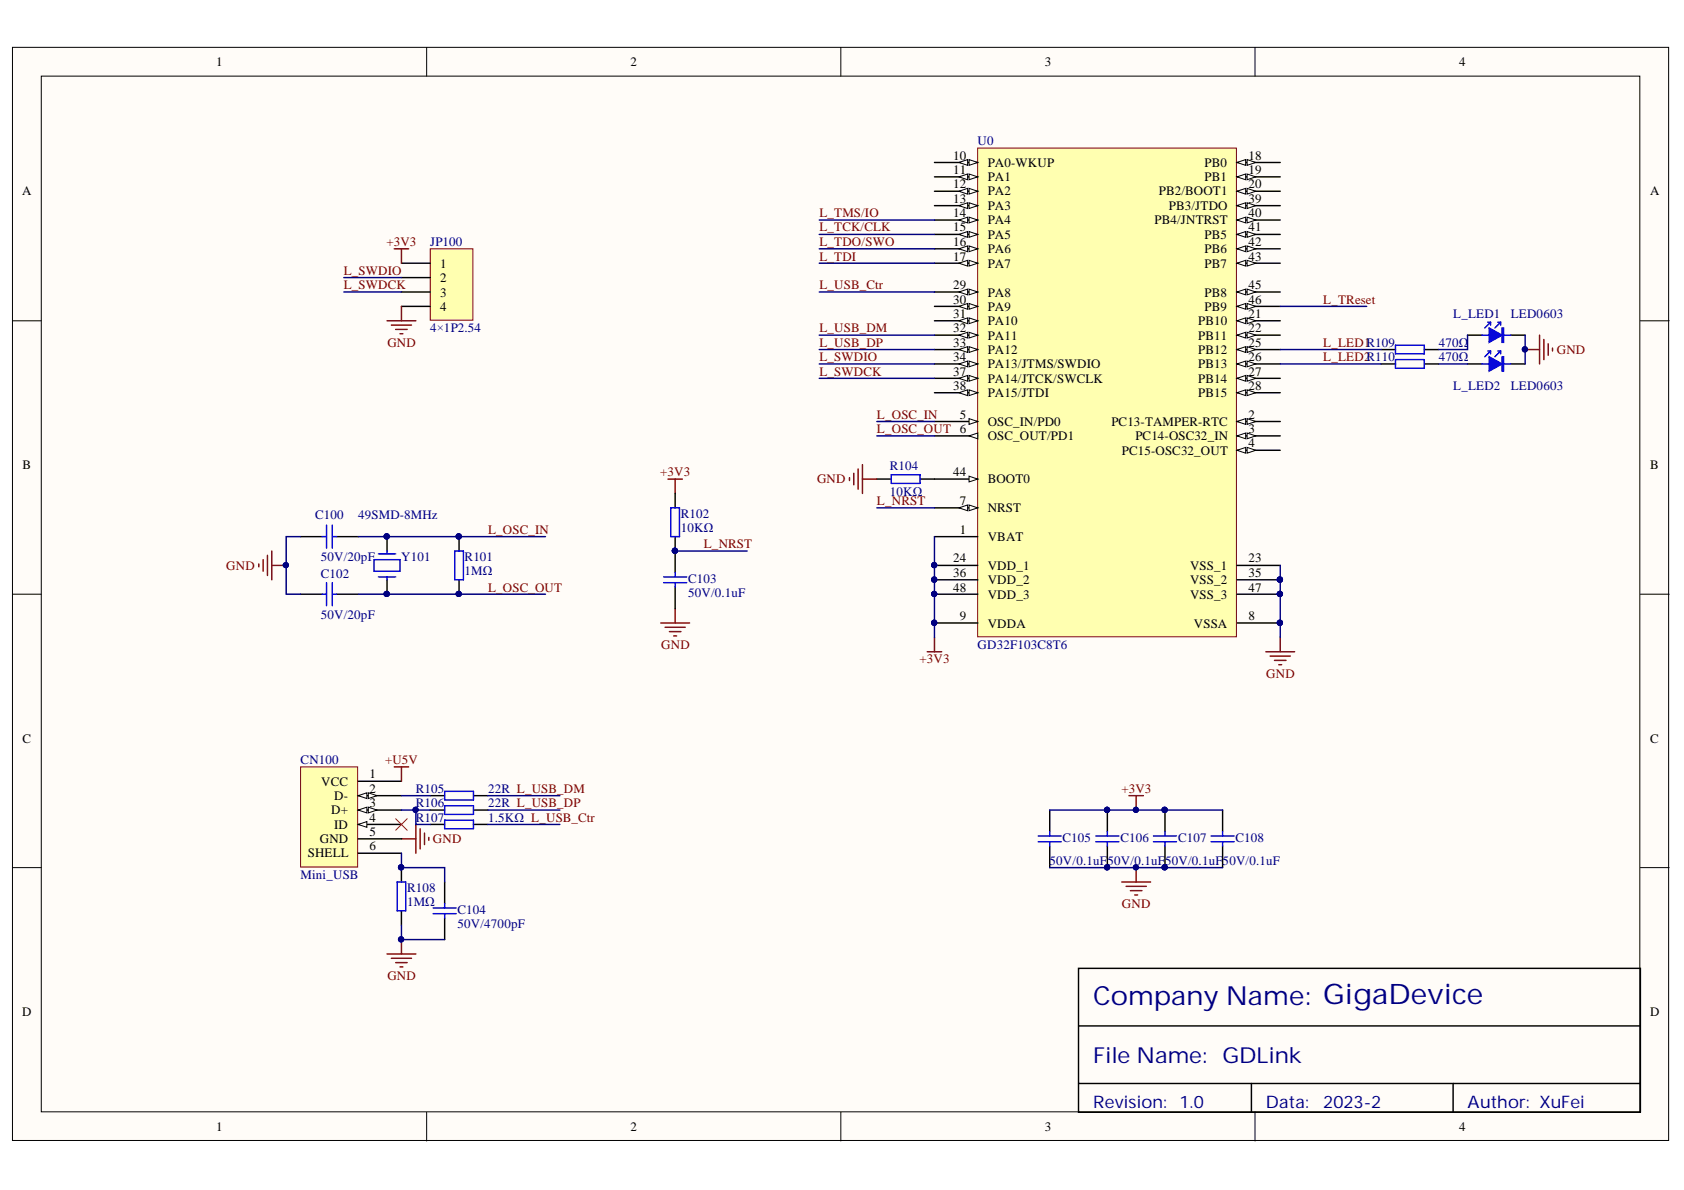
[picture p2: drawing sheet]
<svg xmlns="http://www.w3.org/2000/svg" width="297mm" height="210mm" viewBox="0 0 297 210" stroke-linecap="round" stroke-linejoin="round" font-family="sans-serif">
<defs><g id="words">
<text font-size="4.6" fill="#000080" x="192.8" y="177.2">Company Name: GigaDevice</text>
<text font-size="3.9" fill="#000080" x="192.8" y="187.6">File Name: GDLink</text>
<g font-size="3" fill="#000080">
<text x="192.8" y="195.4">Revision:</text>
<text x="208" y="195.4">1.0</text>
<text x="223.3" y="195.4">Data:</text>
<text x="233.4" y="195.4">2023-2</text>
<text x="258.9" y="195.4">Author: XuFei</text>
</g>
<g font-size="2.3">
<text x="38.1" y="11.7">1</text>
<text x="111.2" y="11.7">2</text>
<text x="184.3" y="11.7">3</text>
<text x="257.4" y="11.7">4</text>
<text x="168.1" y="28.1">10</text>
<text x="174.2" y="29.4">PA0-WKUP</text>
<text x="212.4" y="29.4">PB0</text>
<text x="220.2" y="28.1">18</text>
<text x="3.9" y="34.5">A</text>
<text x="168.1" y="30.7">11</text>
<text x="168.1" y="33.2">12</text>
<text x="168.1" y="35.7">13</text>
<text x="174.2" y="31.9">PA1</text>
<text x="174.2" y="34.5">PA2</text>
<text x="204.4" y="34.5">PB2/BOOT1</text>
<text x="212.4" y="31.9">PB1</text>
<text x="220.2" y="30.7">19</text>
<text x="220.2" y="33.2">20</text>
<text x="220.2" y="35.7">39</text>
<text x="291.1" y="34.5">A</text>
<text x="168.1" y="38.3">14</text>
<text x="168.1" y="40.8">15</text>
<text x="174.2" y="37">PA3</text>
<text x="174.2" y="39.5">PA4</text>
<text x="203.6" y="39.5">PB4/JNTRST</text>
<text x="206.2" y="37">PB3/JTDO</text>
<text x="220.2" y="38.3">40</text>
<text x="220.2" y="40.8">41</text>
<text x="77.6" y="47.2">1</text>
<text x="168.1" y="43.4">16</text>
<text x="168.1" y="46">17</text>
<text x="174.2" y="42.1">PA5</text>
<text x="174.2" y="44.7">PA6</text>
<text x="174.2" y="47.2">PA7</text>
<text x="212.4" y="42.1">PB5</text>
<text x="212.4" y="44.7">PB6</text>
<text x="212.4" y="47.2">PB7</text>
<text x="220.2" y="43.4">42</text>
<text x="220.2" y="46">43</text>
<text x="77.6" y="49.8">2</text>
<text x="77.6" y="52.3">3</text>
<text x="168.1" y="51">29</text>
<text x="168.1" y="53.6">30</text>
<text x="174.2" y="52.3">PA8</text>
<text x="212.4" y="52.3">PB8</text>
<text x="220.2" y="51">45</text>
<text x="220.2" y="53.6">46</text>
<text x="77.6" y="54.8">4</text>
<text x="168.1" y="56.1">31</text>
<text x="168.1" y="58.6">32</text>
<text x="174.2" y="54.8">PA9</text>
<text x="174.2" y="57.4">PA10</text>
<text x="174.2" y="59.9">PA11</text>
<text x="211.3" y="57.4">PB10</text>
<text x="211.3" y="59.9">PB11</text>
<text x="212.4" y="54.8">PB9</text>
<text x="220.2" y="56.1">21</text>
<text x="220.2" y="58.6">22</text>
<text x="168.1" y="61.2">33</text>
<text x="168.1" y="63.7">34</text>
<text x="174.2" y="62.4">PA12</text>
<text x="174.2" y="65">PA13/JTMS/SWDIO</text>
<text x="211.3" y="62.4">PB12</text>
<text x="211.3" y="65">PB13</text>
<text x="220.2" y="61.2">25</text>
<text x="220.2" y="63.7">26</text>
<text x="168.1" y="66.2">37</text>
<text x="168.1" y="68.8">38</text>
<text x="174.2" y="67.5">PA14/JTCK/SWCLK</text>
<text x="174.2" y="70.1">PA15/JTDI</text>
<text x="211.3" y="67.5">PB14</text>
<text x="211.3" y="70.1">PB15</text>
<text x="220.2" y="66.2">27</text>
<text x="220.2" y="68.8">28</text>
<text x="169.3" y="73.9">5</text>
<text x="174.2" y="75.1">OSC_IN/PD0</text>
<text x="174.2" y="77.7">OSC_OUT/PD1</text>
<text x="196" y="75.1">PC13-TAMPER-RTC</text>
<text x="200.3" y="77.7">PC14-OSC32_IN</text>
<text x="220.2" y="73.9">2</text>
<text x="220.2" y="76.4">3</text>
<text x="4" y="82.7">B</text>
<text x="168.1" y="84">44</text>
<text x="197.9" y="80.2">PC15-OSC32_OUT</text>
<text x="220.2" y="78.9">4</text>
<text x="291.1" y="82.7">B</text>
<text x="169.3" y="89.1">7</text>
<text x="174.2" y="85.3">BOOT0</text>
<text x="169.3" y="94.1">1</text>
<text x="174.2" y="90.3">NRST</text>
<text x="174.2" y="95.4">VBAT</text>
<text x="168.1" y="99.2">24</text>
<text x="168.1" y="101.7">36</text>
<text x="174.2" y="100.5">VDD_1</text>
<text x="209.9" y="100.5">VSS_1</text>
<text x="220.2" y="99.2">23</text>
<text x="220.2" y="101.7">35</text>
<text x="168.1" y="104.4">48</text>
<text x="174.2" y="103">VDD_2</text>
<text x="174.2" y="105.6">VDD_3</text>
<text x="209.9" y="103">VSS_2</text>
<text x="209.9" y="105.6">VSS_3</text>
<text x="220.2" y="104.4">47</text>
<text x="169.3" y="109.4">9</text>
<text x="174.2" y="110.7">VDDA</text>
<text x="210.6" y="110.7">VSSA</text>
<text x="220.2" y="109.4">8</text>
<text x="4" y="131">C</text>
<text x="291.1" y="131">C</text>
<text x="65.2" y="137.3">1</text>
<text x="56.7" y="138.6">VCC</text>
<text x="58.4" y="143.6">D+</text>
<text x="58.9" y="141.1">D-</text>
<text x="65.2" y="139.8">2</text>
<text x="65.2" y="142.4">3</text>
<text x="56.4" y="148.7">GND</text>
<text x="58.9" y="146.2">ID</text>
<text x="65.2" y="144.9">4</text>
<text x="65.2" y="147.4">5</text>
<text x="65.2" y="150">6</text>
<text x="54.3" y="151.2">SHELL</text>
<text x="3.9" y="179.2">D</text>
<text x="291.1" y="179.2">D</text>
<text x="38.1" y="199.5">1</text>
<text x="111.2" y="199.5">2</text>
<text x="184.3" y="199.5">3</text>
<text x="257.4" y="199.5">4</text>
</g>
<g font-size="2.3" fill="#000080">
<text x="172.4" y="25.6">U0</text>
<text x="75.9" y="43.4">JP100</text>
<text x="75.9" y="58.6">4×1P2.54</text>
<text x="256.3" y="56.1">L_LED1</text>
<text x="266.5" y="56.1">LED0603</text>
<text x="253.8" y="61.2">470Ω</text>
<text x="253.8" y="63.7">470Ω</text>
<text x="256.3" y="68.8">L_LED2</text>
<text x="266.5" y="68.8">LED0603</text>
<text x="157" y="83">R104</text>
<text x="157" y="87.5">10KΩ</text>
<text x="55.6" y="91.6">C100</text>
<text x="63.2" y="91.6">49SMD-8MHz</text>
<text x="120.1" y="91.3">R102</text>
<text x="120.1" y="93.9">10KΩ</text>
<text x="56.6" y="98.9">50V/20pF</text>
<text x="56.6" y="102">C102</text>
<text x="70.8" y="98.9">Y101</text>
<text x="82" y="98.9">R101</text>
<text x="82" y="101.5">1MΩ</text>
<text x="121.4" y="102.7">C103</text>
<text x="121.4" y="105.4">50V/0.1uF</text>
<text x="56.6" y="109.2">50V/20pF</text>
<text x="172.4" y="114.5">GD32F103C8T6</text>
<text x="53" y="134.8">CN100</text>
<text x="73.3" y="139.8">R105</text>
<text x="73.3" y="142.4">R106</text>
<text x="86.1" y="139.8">22R L_USB_DM</text>
<text x="86.1" y="142.4">22R L_USB_DP</text>
<text x="73.3" y="144.9">R107</text>
<text x="86.1" y="144.9">1.5KΩ L_USB_Ctr</text>
<text x="187.4" y="148.5">C105</text>
<text x="197.6" y="148.5">C106</text>
<text x="207.8" y="148.5">C107</text>
<text x="217.9" y="148.5">C108</text>
<text x="53" y="155.1">Mini_USB</text>
<text x="185.1" y="152.5">50V/0.1uF</text>
<text x="195.4" y="152.5">50V/0.1uF</text>
<text x="205.5" y="152.5">50V/0.1uF</text>
<text x="215.7" y="152.5">50V/0.1uF</text>
<text x="71.8" y="157.3">R108</text>
<text x="71.8" y="159.9">1MΩ</text>
<text x="80.7" y="161.1">C104</text>
<text x="80.7" y="163.8">50V/4700pF</text>
</g>
<g font-size="2.3" fill="#800000">
<text x="144.5" y="38.3">L_TMS/IO</text>
<text x="144.5" y="40.8">L_TCK/CLK</text>
<text x="68.2" y="43.4">+3V3</text>
<text x="144.5" y="46">L_TDI</text>
<text x="144.5" y="43.4">L_TDO/SWO</text>
<text x="60.6" y="48.5">L_SWDIO</text>
<text x="60.6" y="51">L_SWDCK</text>
<text x="144.5" y="51">L_USB_Ctr</text>
<text x="233.4" y="53.6">L_TReset</text>
<text x="144.5" y="58.6">L_USB_DM</text>
<text x="68.3" y="61.2">GND</text>
<text x="144.5" y="63.7">L_SWDIO</text>
<text x="144.5" y="61.2">L_USB_DP</text>
<text x="233.4" y="61.2">L_LED1R109</text>
<text x="233.4" y="63.7">L_LED2R110</text>
<text x="274.6" y="62.4">GND</text>
<text x="144.5" y="66.2">L_SWDCK</text>
<text x="154.7" y="73.9">L_OSC_IN</text>
<text x="154.7" y="76.4">L_OSC_OUT 6</text>
<text x="116.5" y="84">+3V3</text>
<text x="144.1" y="85.3">GND</text>
<text x="154.7" y="89.1">L_NRST</text>
<text x="86.1" y="94.1">L_OSC_IN</text>
<text x="39.9" y="100.5">GND</text>
<text x="124.2" y="96.7">L_NRST</text>
<text x="86.1" y="104.4">L_OSC_OUT</text>
<text x="116.6" y="114.5">GND</text>
<text x="162.2" y="117">+3V3</text>
<text x="223.4" y="119.6">GND</text>
<text x="67.9" y="134.8">+U5V</text>
<text x="197.8" y="139.8">+3V3</text>
<text x="76.4" y="148.7">GND</text>
<text x="197.9" y="160.1">GND</text>
<text x="68.3" y="172.9">GND</text>
</g>
</g></defs>
<g fill="#fffcf8" stroke="#000" stroke-width=".18">
<path d="M2.2 8.4h292.1v192.8h-292.1z"/>
<path d="M7.3 13.4h281.9v182.7h-281.9z"/>
</g>
<path d="M75.3 8.4v5M148.3 8.4v5M221.4 8.4v5M2.2 56.6h5.1M289.3 56.6h5.1M2.2 104.8h5.1M289.3 104.8h5.1M2.2 153h5.1M289.3 153h5.1M75.3 196.2v5.1M148.3 196.2v5.1M221.4 196.2v5.1" fill="none" stroke="#000" stroke-width=".18"/>
<g fill="none" stroke="#000" stroke-width=".25">
<path d="M53 94.7h3.8M59.4 94.7h3.8M68.3 94.7v2.5M81 94.7v2.5M119.1 87v2.6M119.1 94.7v6.3M154.7 84.5h2.5M162.3 84.5h2.5M53 104.8h3.8M59.4 104.8h3.8M68.3 102.3v2.5M81 102.3v2.5"/>
<path d="M119.1 103.5v3.8M185.2 142.9v3.8M185.2 149.2v3.8M195.3 142.9v3.8M195.3 149.2v3.8M205.5 142.9v3.8M205.5 149.2v3.8M215.7 142.9v3.8M215.7 149.2v3.8M190.2 170.8h99.1v25.4h-99.1zM190.2 181h99.1M190.2 191.1h99.1"/>
<path d="M220.7 191.1v5.1M256.3 191.1v5.1"/>
</g>
<g fill="none" stroke="#00f" stroke-width=".25">
<path d="M56.8 94.7h.8M57.6 92.6v4.1M58.6 94.7h.8M58.6 92.6v4.1M66 98.7h4.6v2h-4.6zM66.7 97.7h3.1M68.3 97.2v.5M80.2 97.2h1.5v5.1h-1.5zM118.3 89.6h1.6v5.1h-1.6zM157.2 83.7h5.1v1.6h-5.1zM56.8 104.8h.8M57.6 102.8v4"/>
<path d="M58.6 102.8v4M58.6 104.8h.8M66.7 101.8h3.1M68.3 101.8v.5M117.1 101.8h4M117.1 102.8h4M119.1 101v.8M119.1 102.8v.7M183.1 147.5h4.1M183.1 148.5h4.1M185.2 146.7v.8M185.2 148.5v.7"/>
<path d="M193.3 147.5h4.1M193.3 148.5h4.1M195.3 146.7v.8M195.3 148.5v.7M203.5 147.5h4M203.5 148.5h4M205.5 146.7v.8M205.5 148.5v.7M213.6 147.5h4.1M213.6 148.5h4.1M215.7 146.7v.8M215.7 148.5v.7"/>
</g>
<g fill="#000080" stroke="#000080" stroke-width=".18">
<circle cx="68.2" cy="104.8" r=".46"/>
<circle cx="68.2" cy="94.6" r=".47"/>
<circle cx="50.4" cy="99.7" r=".46"/>
<circle cx="119" cy="97.1" r=".46"/>
<circle cx="195.3" cy="153" r=".46"/>
<circle cx="195.3" cy="142.8" r=".46"/>
<circle cx="205.4" cy="153" r=".46"/>
<circle cx="205.4" cy="142.8" r=".47"/>
<circle cx="80.9" cy="104.8" r=".46"/>
<circle cx="80.9" cy="94.6" r=".47"/>
<circle cx="200.4" cy="153" r=".46"/>
<circle cx="200.4" cy="142.8" r=".46"/>
</g>
<g fill="none" stroke="#800000" stroke-width=".25">
<path d="M45.7 99.5v.5M46.4 98.7v2M47.2 98v3.5M47.9 97.2v5.1M47.9 99.7h2.6M117.8 84.5h2.6M119.1 84.5v2.5M149.8 84.2v.6M150.6 83.5v2M151.4 82.7v3.6M152.1 84.5h2.6M152.1 82v5"/>
<path d="M116.5 109.9h5.1M117.3 110.6h3.6M118.1 111.4h2M118.8 112.2h.5M119.1 107.3v2.6M223.3 115h5.1M224 115.7h3.6M224.8 116.5h2M225.6 117.2h.5M225.8 112.4v2.6M197.9 155.6h5M198.6 156.3h3.6"/>
<path d="M199.1 140.3h2.6M199.4 157.1h2M200.2 157.9h.5M200.4 140.3v2.6M200.4 153v2.6"/>
</g>
<path d="M75.9 43.9h7.5v12.6h-7.5z" fill="#ffffb0" stroke="#800000" stroke-width=".18"/>
<path d="M70.8 46.4h5.1M70.8 49h5.1M70.8 51.5h5.1M70.8 54h5.1M258.9 59.1h2.5M266.5 59.1h2.5" fill="none" stroke="#000" stroke-width=".25"/>
<path d="M68.3 56.6h5.1M69 57.3h3.6M69.5 43.9h2.6M69.8 58.1h2M70.6 58.9h.5M70.8 43.9v2.5M70.8 54v2.6M163.6 115h2.5M164.8 112.4v2.6" fill="none" stroke="#800000" stroke-width=".25"/>
<path d="M262.7 57.8l2.3 1.3-2.3 1.3z" fill="#00f"/>
<path d="M261.4 59.1h1.3M262.4 56.8h.5M262.7 57.8l2.3 1.3-2.3 1.3zM262.9 56.8l-1 1M262.9 56.8v.5M264.2 56.8h.5M264.7 56.8l-1 1M264.7 56.8v.5M265 57.8h.2v2.6h-.2zM265.1 57.8v2.6M265.2 59.1h1.3" fill="none" stroke="#00f" stroke-width=".25"/>
<path d="M258.9 64.2h2.5M266.5 64.2h2.5" fill="none" stroke="#000" stroke-width=".25"/>
<path d="M262.7 62.9l2.3 1.3-2.3 1.3z" fill="#00f"/>
<g fill="none" stroke="#00f" stroke-width=".25">
<path d="M246.1 60.9h5.1v1.5h-5.1zM246.1 63.4h5.1v1.6h-5.1zM261.4 64.2h1.3M262.4 61.9h.5M262.7 62.9l2.3 1.3-2.3 1.3zM262.9 61.9l-1 1M262.9 61.9v.5M264.2 61.9h.5M264.7 61.9l-1 1M264.7 61.9v.5M265 62.9h.2v2.6h-.2zM265.1 62.9v2.6"/>
<path d="M265.2 64.2h1.3M78.4 139.6h5.1v1.5h-5.1zM70 155.6h1.6v5.1h-1.6zM78.4 142.1h5.1v1.5h-5.1zM78.4 159.4v.7M76.4 160.1h4.1M76.4 161.2h4.1M78.4 161.2v.7"/>
</g>
<path d="M243.6 61.7h2.5M243.6 64.2h2.5M251.2 61.7h2.6M251.2 64.2h2.6M70.8 153v2.6M75.9 140.3h2.5M75.9 142.9h2.5M78.4 155.6v3.8M83.5 140.3h2.6M83.5 142.9h2.6M70.8 160.7v2.5M78.4 161.9v3.8" fill="none" stroke="#000" stroke-width=".25"/>
<g fill="none" stroke="#800000" stroke-width=".25">
<path d="M271.6 59.1v5.1M272.3 59.9v3.5M269 61.7h2.6M273.1 60.6v2.1M273.8 61.4v.5M70.8 148h2.6M73.4 145.4v5.1M74.1 146.2v3.5M74.9 146.9v2.1M75.6 147.7v.5M68.3 168.3h5.1M69 169h3.6"/>
<path d="M69.8 169.8h2M70.6 170.6h.5M70.8 165.7v2.6"/>
</g>
<g fill="#000080" stroke="#000080" stroke-width=".18">
<circle cx="269" cy="61.6" r=".46"/>
<circle cx="70.8" cy="153" r=".46"/>
<circle cx="70.7" cy="165.7" r=".47"/>
</g>
<path d="M53 135.3h10.1v17.6h-10.1z" fill="#ffffb0" stroke="#800000" stroke-width=".18"/>
<path d="M63.2 137.8h7.6M63.2 140.3h7.6" fill="none" stroke="#000" stroke-width=".25"/>
<path d="M63.2 140.3l1.5-.5v1.1z" fill="#fffcf8"/>
<path d="M63.2 140.3l1.5-.5v1.1z" fill="none" stroke="#000" stroke-width=".18"/>
<path d="M65 139.8l1.5 .5-1.5 .6z" fill="#fffcf8"/>
<path d="M65 139.8l1.5 .5-1.5 .6z" fill="none" stroke="#000" stroke-width=".18"/>
<path d="M63.2 142.9h7.6" fill="none" stroke="#000" stroke-width=".25"/>
<path d="M63.2 142.9l1.5-.5v1z" fill="#fffcf8"/>
<path d="M63.2 142.9l1.5-.5v1z" fill="none" stroke="#000" stroke-width=".18"/>
<path d="M65 142.4l1.5 .5-1.5 .5z" fill="#fffcf8"/>
<path d="M65 142.4l1.5 .5-1.5 .5z" fill="none" stroke="#000" stroke-width=".18"/>
<path d="M63.2 145.4h7.6" fill="none" stroke="#000" stroke-width=".25"/>
<path d="M63.2 145.4l1.5-.5v1z" fill="#fffcf8"/>
<path d="M63.2 145.4l1.5-.5v1z" fill="none" stroke="#000" stroke-width=".18"/>
<path d="M63.2 148h7.6M63.2 150.5h7.6" fill="none" stroke="#000" stroke-width=".25"/>
<path d="M69.8 144.4l2 2M71.8 144.4l-2 2" fill="none" stroke="#f00" stroke-width=".18"/>
<path d="M69.5 135.3h2.6M70.8 135.3v2.5" fill="none" stroke="#800000" stroke-width=".25"/>
<path d="M172.5 26.1h45.6v86.2h-45.6z" fill="#ffffb0" stroke="#800000" stroke-width=".18"/>
<path d="M164.8 84.5h7.7" fill="none" stroke="#000" stroke-width=".25"/>
<path d="M170.9 84l1.6 .5-1.6 .5z" fill="#fffcf8"/>
<path d="M170.9 84l1.6 .5-1.6 .5z" fill="none" stroke="#000" stroke-width=".18"/>
<path d="M164.8 89.6h7.7" fill="none" stroke="#000" stroke-width=".25"/>
<path d="M170.9 89.1l1.6 .5-1.6 .5z" fill="#fffcf8"/>
<path d="M170.9 89.1l1.6 .5-1.6 .5z" fill="none" stroke="#000" stroke-width=".18"/>
<path d="M169.2 89.6l1.5-.5v1z" fill="#fffcf8"/>
<path d="M169.2 89.6l1.5-.5v1z" fill="none" stroke="#000" stroke-width=".18"/>
<path d="M164.8 74.3h7.7" fill="none" stroke="#000" stroke-width=".25"/>
<path d="M170.9 73.8l1.6 .5-1.6 .6z" fill="#fffcf8"/>
<path d="M170.9 73.8l1.6 .5-1.6 .6z" fill="none" stroke="#000" stroke-width=".18"/>
<path d="M164.8 76.9h7.7" fill="none" stroke="#000" stroke-width=".25"/>
<path d="M170.9 76.9l1.6-.5v1z" fill="#fffcf8"/>
<path d="M170.9 76.9l1.6-.5v1z" fill="none" stroke="#000" stroke-width=".18"/>
<path d="M164.8 28.7h7.7" fill="none" stroke="#000" stroke-width=".25"/>
<path d="M170.9 28.2l1.6 .5-1.6 .5z" fill="#fffcf8"/>
<path d="M170.9 28.2l1.6 .5-1.6 .5z" fill="none" stroke="#000" stroke-width=".18"/>
<path d="M169.2 28.7l1.5-.5v1z" fill="#fffcf8"/>
<path d="M169.2 28.7l1.5-.5v1z" fill="none" stroke="#000" stroke-width=".18"/>
<path d="M164.8 31.2h7.7" fill="none" stroke="#000" stroke-width=".25"/>
<path d="M170.9 30.7l1.6 .5-1.6 .5z" fill="#fffcf8"/>
<path d="M170.9 30.7l1.6 .5-1.6 .5z" fill="none" stroke="#000" stroke-width=".18"/>
<path d="M169.2 31.2l1.5-.5v1z" fill="#fffcf8"/>
<path d="M169.2 31.2l1.5-.5v1z" fill="none" stroke="#000" stroke-width=".18"/>
<path d="M164.8 33.7h7.7" fill="none" stroke="#000" stroke-width=".25"/>
<path d="M170.9 33.2l1.6 .5-1.6 .5z" fill="#fffcf8"/>
<path d="M170.9 33.2l1.6 .5-1.6 .5z" fill="none" stroke="#000" stroke-width=".18"/>
<path d="M169.2 33.7l1.5-.5v1z" fill="#fffcf8"/>
<path d="M169.2 33.7l1.5-.5v1z" fill="none" stroke="#000" stroke-width=".18"/>
<path d="M164.8 36.3h7.7" fill="none" stroke="#000" stroke-width=".25"/>
<path d="M170.9 35.8l1.6 .5-1.6 .5z" fill="#fffcf8"/>
<path d="M170.9 35.8l1.6 .5-1.6 .5z" fill="none" stroke="#000" stroke-width=".18"/>
<path d="M169.2 36.3l1.5-.5v1z" fill="#fffcf8"/>
<path d="M169.2 36.3l1.5-.5v1z" fill="none" stroke="#000" stroke-width=".18"/>
<path d="M164.8 38.8h7.7" fill="none" stroke="#000" stroke-width=".25"/>
<path d="M170.9 38.3l1.6 .5-1.6 .5z" fill="#fffcf8"/>
<path d="M170.9 38.3l1.6 .5-1.6 .5z" fill="none" stroke="#000" stroke-width=".18"/>
<path d="M169.2 38.8l1.5-.5v1z" fill="#fffcf8"/>
<path d="M169.2 38.8l1.5-.5v1z" fill="none" stroke="#000" stroke-width=".18"/>
<path d="M164.8 41.4h7.7" fill="none" stroke="#000" stroke-width=".25"/>
<path d="M170.9 40.8l1.6 .6-1.6 .5z" fill="#fffcf8"/>
<path d="M170.9 40.8l1.6 .6-1.6 .5z" fill="none" stroke="#000" stroke-width=".18"/>
<path d="M169.2 41.4l1.5-.6v1.1z" fill="#fffcf8"/>
<path d="M169.2 41.4l1.5-.6v1.1z" fill="none" stroke="#000" stroke-width=".18"/>
<path d="M164.8 43.9h7.7" fill="none" stroke="#000" stroke-width=".25"/>
<path d="M170.9 43.4l1.6 .5-1.6 .5z" fill="#fffcf8"/>
<path d="M170.9 43.4l1.6 .5-1.6 .5z" fill="none" stroke="#000" stroke-width=".18"/>
<path d="M169.2 43.9l1.5-.5v1z" fill="#fffcf8"/>
<path d="M169.2 43.9l1.5-.5v1z" fill="none" stroke="#000" stroke-width=".18"/>
<path d="M164.8 46.4h7.7" fill="none" stroke="#000" stroke-width=".25"/>
<path d="M170.9 45.9l1.6 .5-1.6 .5z" fill="#fffcf8"/>
<path d="M170.9 45.9l1.6 .5-1.6 .5z" fill="none" stroke="#000" stroke-width=".18"/>
<path d="M169.2 46.4l1.5-.5v1z" fill="#fffcf8"/>
<path d="M169.2 46.4l1.5-.5v1z" fill="none" stroke="#000" stroke-width=".18"/>
<path d="M164.8 51.5h7.7" fill="none" stroke="#000" stroke-width=".25"/>
<path d="M170.9 51l1.6 .5-1.6 .5z" fill="#fffcf8"/>
<path d="M170.9 51l1.6 .5-1.6 .5z" fill="none" stroke="#000" stroke-width=".18"/>
<path d="M169.2 51.5l1.5-.5v1z" fill="#fffcf8"/>
<path d="M169.2 51.5l1.5-.5v1z" fill="none" stroke="#000" stroke-width=".18"/>
<path d="M164.8 54h7.7" fill="none" stroke="#000" stroke-width=".25"/>
<path d="M170.9 53.5l1.6 .5-1.6 .5z" fill="#fffcf8"/>
<path d="M170.9 53.5l1.6 .5-1.6 .5z" fill="none" stroke="#000" stroke-width=".18"/>
<path d="M169.2 54l1.5-.5v1z" fill="#fffcf8"/>
<path d="M169.2 54l1.5-.5v1z" fill="none" stroke="#000" stroke-width=".18"/>
<path d="M164.8 56.6h7.7" fill="none" stroke="#000" stroke-width=".25"/>
<path d="M170.9 56.1l1.6 .5-1.6 .5z" fill="#fffcf8"/>
<path d="M170.9 56.1l1.6 .5-1.6 .5z" fill="none" stroke="#000" stroke-width=".18"/>
<path d="M169.2 56.6l1.5-.5v1z" fill="#fffcf8"/>
<path d="M169.2 56.6l1.5-.5v1z" fill="none" stroke="#000" stroke-width=".18"/>
<path d="M164.8 59.1h7.7" fill="none" stroke="#000" stroke-width=".25"/>
<path d="M170.9 58.6l1.6 .5-1.6 .5z" fill="#fffcf8"/>
<path d="M170.9 58.6l1.6 .5-1.6 .5z" fill="none" stroke="#000" stroke-width=".18"/>
<path d="M169.2 59.1l1.5-.5v1z" fill="#fffcf8"/>
<path d="M169.2 59.1l1.5-.5v1z" fill="none" stroke="#000" stroke-width=".18"/>
<path d="M164.8 61.7h7.7" fill="none" stroke="#000" stroke-width=".25"/>
<path d="M170.9 61.1l1.6 .6-1.6 .5z" fill="#fffcf8"/>
<path d="M170.9 61.1l1.6 .6-1.6 .5z" fill="none" stroke="#000" stroke-width=".18"/>
<path d="M169.2 61.7l1.5-.6v1.1z" fill="#fffcf8"/>
<path d="M169.2 61.7l1.5-.6v1.1z" fill="none" stroke="#000" stroke-width=".18"/>
<path d="M164.8 64.2h7.7" fill="none" stroke="#000" stroke-width=".25"/>
<path d="M170.9 63.7l1.6 .5-1.6 .5z" fill="#fffcf8"/>
<path d="M170.9 63.7l1.6 .5-1.6 .5z" fill="none" stroke="#000" stroke-width=".18"/>
<path d="M169.2 64.2l1.5-.5v1z" fill="#fffcf8"/>
<path d="M169.2 64.2l1.5-.5v1z" fill="none" stroke="#000" stroke-width=".18"/>
<path d="M164.8 66.7h7.7" fill="none" stroke="#000" stroke-width=".25"/>
<path d="M170.9 66.2l1.6 .5-1.6 .5z" fill="#fffcf8"/>
<path d="M170.9 66.2l1.6 .5-1.6 .5z" fill="none" stroke="#000" stroke-width=".18"/>
<path d="M169.2 66.7l1.5-.5v1z" fill="#fffcf8"/>
<path d="M169.2 66.7l1.5-.5v1z" fill="none" stroke="#000" stroke-width=".18"/>
<path d="M164.8 69.3h7.7" fill="none" stroke="#000" stroke-width=".25"/>
<path d="M170.9 68.8l1.6 .5-1.6 .5z" fill="#fffcf8"/>
<path d="M170.9 68.8l1.6 .5-1.6 .5z" fill="none" stroke="#000" stroke-width=".18"/>
<path d="M169.2 69.3l1.5-.5v1z" fill="#fffcf8"/>
<path d="M169.2 69.3l1.5-.5v1z" fill="none" stroke="#000" stroke-width=".18"/>
<path d="M218.2 28.7h7.6" fill="none" stroke="#000" stroke-width=".25"/>
<path d="M218.2 28.7l1.5-.5v1z" fill="#fffcf8"/>
<path d="M218.2 28.7l1.5-.5v1z" fill="none" stroke="#000" stroke-width=".18"/>
<path d="M220 28.2l1.5 .5-1.5 .5z" fill="#fffcf8"/>
<path d="M220 28.2l1.5 .5-1.5 .5z" fill="none" stroke="#000" stroke-width=".18"/>
<path d="M218.2 31.2h7.6" fill="none" stroke="#000" stroke-width=".25"/>
<path d="M218.2 31.2l1.5-.5v1z" fill="#fffcf8"/>
<path d="M218.2 31.2l1.5-.5v1z" fill="none" stroke="#000" stroke-width=".18"/>
<path d="M220 30.7l1.5 .5-1.5 .5z" fill="#fffcf8"/>
<path d="M220 30.7l1.5 .5-1.5 .5z" fill="none" stroke="#000" stroke-width=".18"/>
<path d="M218.2 33.7h7.6" fill="none" stroke="#000" stroke-width=".25"/>
<path d="M218.2 33.7l1.5-.5v1z" fill="#fffcf8"/>
<path d="M218.2 33.7l1.5-.5v1z" fill="none" stroke="#000" stroke-width=".18"/>
<path d="M220 33.2l1.5 .5-1.5 .5z" fill="#fffcf8"/>
<path d="M220 33.2l1.5 .5-1.5 .5z" fill="none" stroke="#000" stroke-width=".18"/>
<path d="M218.2 36.3h7.6" fill="none" stroke="#000" stroke-width=".25"/>
<path d="M218.2 36.3l1.5-.5v1z" fill="#fffcf8"/>
<path d="M218.2 36.3l1.5-.5v1z" fill="none" stroke="#000" stroke-width=".18"/>
<path d="M220 35.8l1.5 .5-1.5 .5z" fill="#fffcf8"/>
<path d="M220 35.8l1.5 .5-1.5 .5z" fill="none" stroke="#000" stroke-width=".18"/>
<path d="M218.2 38.8h7.6" fill="none" stroke="#000" stroke-width=".25"/>
<path d="M218.2 38.8l1.5-.5v1z" fill="#fffcf8"/>
<path d="M218.2 38.8l1.5-.5v1z" fill="none" stroke="#000" stroke-width=".18"/>
<path d="M220 38.3l1.5 .5-1.5 .5z" fill="#fffcf8"/>
<path d="M220 38.3l1.5 .5-1.5 .5z" fill="none" stroke="#000" stroke-width=".18"/>
<path d="M218.2 41.4h7.6" fill="none" stroke="#000" stroke-width=".25"/>
<path d="M218.2 41.4l1.5-.6v1.1z" fill="#fffcf8"/>
<path d="M218.2 41.4l1.5-.6v1.1z" fill="none" stroke="#000" stroke-width=".18"/>
<path d="M220 40.8l1.5 .6-1.5 .5z" fill="#fffcf8"/>
<path d="M220 40.8l1.5 .6-1.5 .5z" fill="none" stroke="#000" stroke-width=".18"/>
<path d="M218.2 43.9h7.6" fill="none" stroke="#000" stroke-width=".25"/>
<path d="M218.2 43.9l1.5-.5v1z" fill="#fffcf8"/>
<path d="M218.2 43.9l1.5-.5v1z" fill="none" stroke="#000" stroke-width=".18"/>
<path d="M220 43.4l1.5 .5-1.5 .5z" fill="#fffcf8"/>
<path d="M220 43.4l1.5 .5-1.5 .5z" fill="none" stroke="#000" stroke-width=".18"/>
<path d="M218.2 46.4h7.6" fill="none" stroke="#000" stroke-width=".25"/>
<path d="M218.2 46.4l1.5-.5v1z" fill="#fffcf8"/>
<path d="M218.2 46.4l1.5-.5v1z" fill="none" stroke="#000" stroke-width=".18"/>
<path d="M220 45.9l1.5 .5-1.5 .5z" fill="#fffcf8"/>
<path d="M220 45.9l1.5 .5-1.5 .5z" fill="none" stroke="#000" stroke-width=".18"/>
<path d="M218.2 51.5h7.6" fill="none" stroke="#000" stroke-width=".25"/>
<path d="M218.2 51.5l1.5-.5v1z" fill="#fffcf8"/>
<path d="M218.2 51.5l1.5-.5v1z" fill="none" stroke="#000" stroke-width=".18"/>
<path d="M220 51l1.5 .5-1.5 .5z" fill="#fffcf8"/>
<path d="M220 51l1.5 .5-1.5 .5z" fill="none" stroke="#000" stroke-width=".18"/>
<path d="M218.2 54h7.6" fill="none" stroke="#000" stroke-width=".25"/>
<path d="M218.2 54l1.5-.5v1z" fill="#fffcf8"/>
<path d="M218.2 54l1.5-.5v1z" fill="none" stroke="#000" stroke-width=".18"/>
<path d="M220 53.5l1.5 .5-1.5 .5z" fill="#fffcf8"/>
<path d="M220 53.5l1.5 .5-1.5 .5z" fill="none" stroke="#000" stroke-width=".18"/>
<path d="M218.2 56.6h7.6" fill="none" stroke="#000" stroke-width=".25"/>
<path d="M218.2 56.6l1.5-.5v1z" fill="#fffcf8"/>
<path d="M218.2 56.6l1.5-.5v1z" fill="none" stroke="#000" stroke-width=".18"/>
<path d="M220 56.1l1.5 .5-1.5 .5z" fill="#fffcf8"/>
<path d="M220 56.1l1.5 .5-1.5 .5z" fill="none" stroke="#000" stroke-width=".18"/>
<path d="M218.2 59.1h7.6" fill="none" stroke="#000" stroke-width=".25"/>
<path d="M218.2 59.1l1.5-.5v1z" fill="#fffcf8"/>
<path d="M218.2 59.1l1.5-.5v1z" fill="none" stroke="#000" stroke-width=".18"/>
<path d="M220 58.6l1.5 .5-1.5 .5z" fill="#fffcf8"/>
<path d="M220 58.6l1.5 .5-1.5 .5z" fill="none" stroke="#000" stroke-width=".18"/>
<path d="M218.2 61.7h7.6" fill="none" stroke="#000" stroke-width=".25"/>
<path d="M218.2 61.7l1.5-.6v1.1z" fill="#fffcf8"/>
<path d="M218.2 61.7l1.5-.6v1.1z" fill="none" stroke="#000" stroke-width=".18"/>
<path d="M220 61.1l1.5 .6-1.5 .5z" fill="#fffcf8"/>
<path d="M220 61.1l1.5 .6-1.5 .5z" fill="none" stroke="#000" stroke-width=".18"/>
<path d="M218.2 64.2h7.6" fill="none" stroke="#000" stroke-width=".25"/>
<path d="M218.2 64.2l1.5-.5v1z" fill="#fffcf8"/>
<path d="M218.2 64.2l1.5-.5v1z" fill="none" stroke="#000" stroke-width=".18"/>
<path d="M220 63.7l1.5 .5-1.5 .5z" fill="#fffcf8"/>
<path d="M220 63.7l1.5 .5-1.5 .5z" fill="none" stroke="#000" stroke-width=".18"/>
<path d="M218.2 66.7h7.6" fill="none" stroke="#000" stroke-width=".25"/>
<path d="M218.2 66.7l1.5-.5v1z" fill="#fffcf8"/>
<path d="M218.2 66.7l1.5-.5v1z" fill="none" stroke="#000" stroke-width=".18"/>
<path d="M220 66.2l1.5 .5-1.5 .5z" fill="#fffcf8"/>
<path d="M220 66.2l1.5 .5-1.5 .5z" fill="none" stroke="#000" stroke-width=".18"/>
<path d="M218.2 69.3h7.6" fill="none" stroke="#000" stroke-width=".25"/>
<path d="M218.2 69.3l1.5-.5v1z" fill="#fffcf8"/>
<path d="M218.2 69.3l1.5-.5v1z" fill="none" stroke="#000" stroke-width=".18"/>
<path d="M220 68.8l1.5 .5-1.5 .5z" fill="#fffcf8"/>
<path d="M220 68.8l1.5 .5-1.5 .5z" fill="none" stroke="#000" stroke-width=".18"/>
<path d="M218.2 74.3h7.6" fill="none" stroke="#000" stroke-width=".25"/>
<path d="M218.2 74.3l1.5-.5v1.1z" fill="#fffcf8"/>
<path d="M218.2 74.3l1.5-.5v1.1z" fill="none" stroke="#000" stroke-width=".18"/>
<path d="M220 73.8l1.5 .5-1.5 .6z" fill="#fffcf8"/>
<path d="M220 73.8l1.5 .5-1.5 .6z" fill="none" stroke="#000" stroke-width=".18"/>
<path d="M218.2 76.9h7.6" fill="none" stroke="#000" stroke-width=".25"/>
<path d="M218.2 76.9l1.5-.5v1z" fill="#fffcf8"/>
<path d="M218.2 76.9l1.5-.5v1z" fill="none" stroke="#000" stroke-width=".18"/>
<path d="M220 76.4l1.5 .5-1.5 .5z" fill="#fffcf8"/>
<path d="M220 76.4l1.5 .5-1.5 .5z" fill="none" stroke="#000" stroke-width=".18"/>
<path d="M218.2 79.4h7.6" fill="none" stroke="#000" stroke-width=".25"/>
<path d="M218.2 79.4l1.5-.5v1z" fill="#fffcf8"/>
<path d="M218.2 79.4l1.5-.5v1z" fill="none" stroke="#000" stroke-width=".18"/>
<path d="M220 78.9l1.5 .5-1.5 .5z" fill="#fffcf8"/>
<path d="M220 78.9l1.5 .5-1.5 .5z" fill="none" stroke="#000" stroke-width=".18"/>
<path d="M164.8 94.7h7.7M164.8 99.7h7.7M218.2 99.7h7.6M164.8 102.3h7.7M164.8 104.8h7.7M164.8 109.9h7.7M218.2 102.3h7.6M218.2 104.8h7.6M218.2 109.9h7.6M75.9 145.4h2.5M83.5 145.4h2.6" fill="none" stroke="#000" stroke-width=".25"/>
<g fill="#000080" stroke="#000080" stroke-width=".18">
<circle cx="164.8" cy="99.7" r=".46"/>
<circle cx="164.8" cy="102.2" r=".46"/>
<circle cx="164.8" cy="104.8" r=".46"/>
<circle cx="164.8" cy="109.8" r=".46"/>
<circle cx="225.8" cy="102.2" r=".47"/>
<circle cx="225.8" cy="104.8" r=".46"/>
<circle cx="225.8" cy="109.8" r=".47"/>
<circle cx="50.4" cy="99.7" r=".46"/>
<circle cx="119" cy="97.1" r=".46"/>
<circle cx="68.2" cy="94.6" r=".47"/>
<circle cx="80.9" cy="94.6" r=".47"/>
<circle cx="68.2" cy="104.8" r=".46"/>
<circle cx="80.9" cy="104.8" r=".46"/>
<circle cx="269" cy="61.6" r=".46"/>
<circle cx="73.3" cy="142.8" r=".46"/>
<circle cx="70.7" cy="165.7" r=".47"/>
<circle cx="70.8" cy="153" r=".46"/>
<circle cx="195.3" cy="142.8" r=".46"/>
<circle cx="200.4" cy="142.8" r=".46"/>
<circle cx="205.4" cy="142.8" r=".47"/>
<circle cx="195.3" cy="153" r=".46"/>
<circle cx="200.4" cy="153" r=".46"/>
<circle cx="205.4" cy="153" r=".46"/>
</g>
<path d="M78.4 144.7h5.1v1.5h-5.1z" fill="none" stroke="#00f" stroke-width=".25"/>
<g fill="none" stroke="#000080" stroke-width=".25">
<path d="M144.5 38.8h20.3M60.6 49h10.2M60.6 51.5h10.2M144.5 51.5h20.3M144.5 59.1h20.3M144.5 41.4h20.3M144.5 43.9h20.3M144.5 46.4h20.3M225.8 54h15.3M258.9 59.1v2.6h-5.1M269 59.1v5.1M144.5 61.7h20.3"/>
<path d="M144.5 64.2h20.3M144.5 66.7h20.3M154.7 74.3h10.1M154.7 76.9h10.1M225.8 61.7h17.8M225.8 64.2h17.8M253.8 64.2h5.1M53 94.7h-2.5v10.1h2.5M63.2 94.7h33M119.1 97.2h12.7M154.7 89.6h10.1M164.8 94.7v17.7"/>
<path d="M225.8 99.7v12.7M63.2 104.8h33M70.8 142.9h5.1M70.8 150.5v2.5h7.6v2.6M70.8 140.3h5.1M73.4 142.9v2.5h2.5M86.1 140.3h12.7M86.1 142.9h12.7M86.1 145.4h12.7M185.2 142.9h30.5M185.2 153h30.5M70.8 163.2v2.5h7.6"/>
</g>
<use href="#words"/>
</svg>
